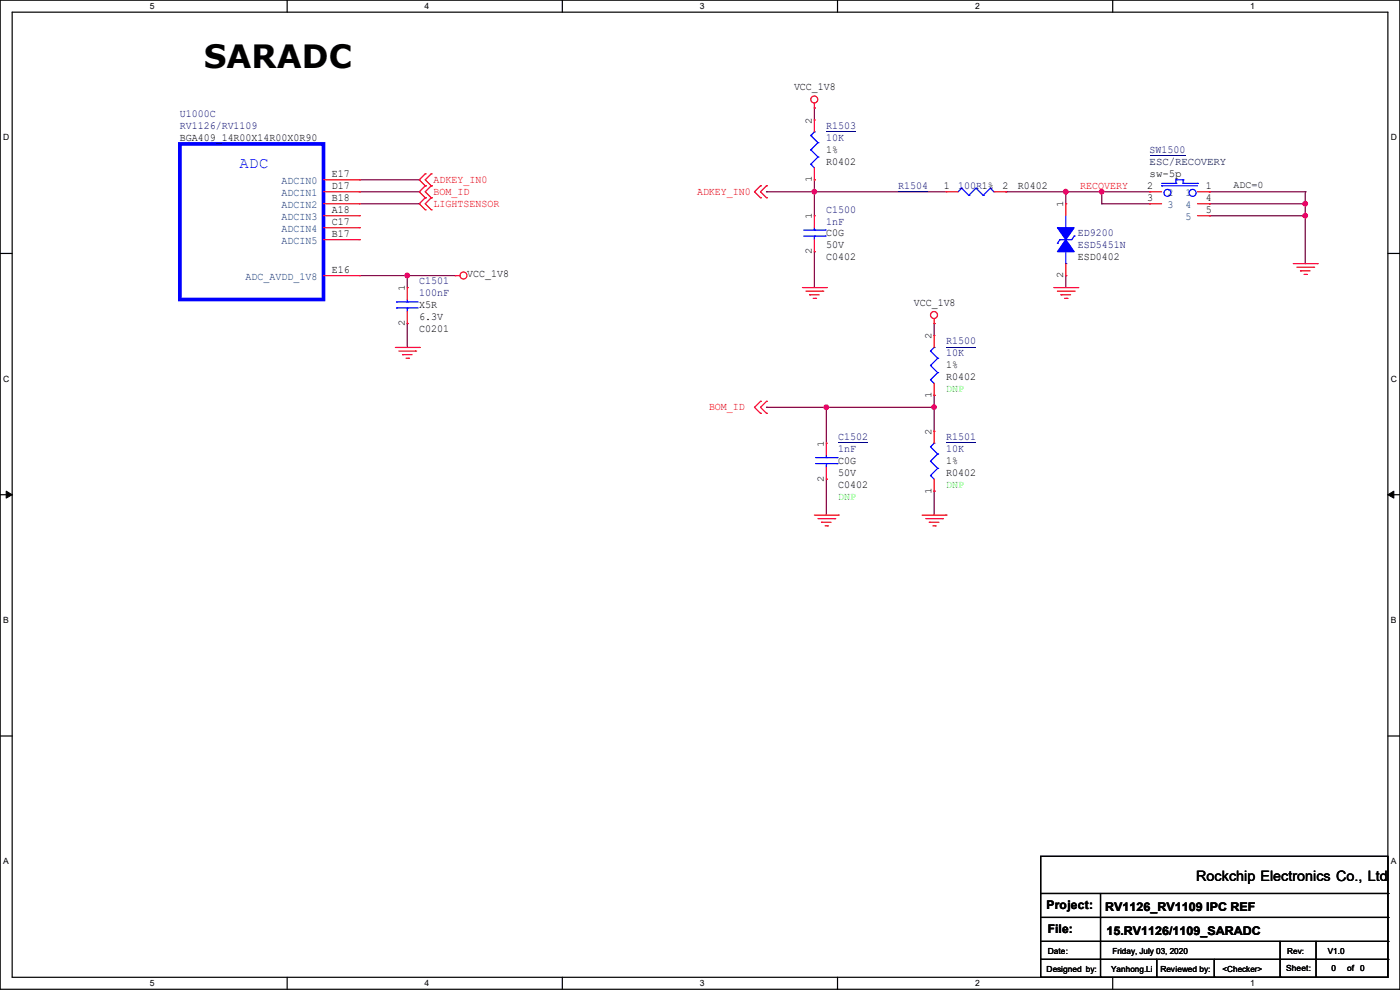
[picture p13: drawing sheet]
<svg xmlns="http://www.w3.org/2000/svg" width="297mm" height="210mm" viewBox="0 0 297 210" stroke-linecap="round" stroke-linejoin="round" font-family="sans-serif">
<defs><g id="words">
<text font-size="6.8" x="43.2" y="14.5">SARADC</text>
<text font-size="3.3" fill="#00f" x="50.8" y="35.7">ADC</text>
<text font-size="3" x="253.8" y="186.9">Rockchip Electronics Co., Ltd</text>
<g font-size="2.5">
<text x="222" y="192.9">Project:</text>
<text x="222.3" y="198">File:</text>
<text x="234.5" y="193.2">RV1126_RV1109 IPC REF</text>
<text x="234.7" y="198.2">15.RV1126/1109_SARADC</text>
</g>
<g font-size="2.3">
<text x="168.4" y="19.2">VCC_1V8</text>
<text x="38.1" y="29.8">BGA409_14R00X14R00X0R90</text>
<text x="175.3" y="34.9">R0402</text>
<text x="175.3" y="32.4">1%</text>
<text x="70.4" y="37.6">E17</text>
<text x="70.4" y="40.1">D17</text>
<text x="200.2" y="40.1">1</text>
<text x="212.6" y="40.1">2</text>
<text x="215.9" y="40">R0402</text>
<text x="243.4" y="40.1">2</text>
<text x="243.9" y="37.5">sw-5p</text>
<text x="255.8" y="40.1">1</text>
<text x="70.4" y="42.7">B18</text>
<text x="70.4" y="45.2">A18</text>
<text x="70.4" y="47.8">C17</text>
<text x="243.4" y="42.7">3</text>
<text x="255.8" y="42.7">4</text>
<text x="255.8" y="45.2">5</text>
<text x="70.4" y="50.3">B17</text>
<text x="175.3" y="50.2">C0G</text>
<text x="175.3" y="52.7">50V</text>
<text x="70.4" y="57.9">E16</text>
<text x="99.1" y="58.8">VCC_1V8</text>
<text x="175.3" y="55.2">C0402</text>
<text x="228.6" y="55.2">ESD0402</text>
<text x="88.9" y="65.4">X5R</text>
<text x="193.8" y="64.9">VCC_1V8</text>
<text x="88.9" y="70.5">C0201</text>
<text x="88.9" y="67.9">6.3V</text>
<text x="200.7" y="80.6">R0402</text>
<text x="200.7" y="78.1">1%</text>
<text x="177.8" y="98.4">C0G</text>
<text x="177.8" y="101">50V</text>
<text x="200.7" y="101">R0402</text>
<text x="200.7" y="98.4">1%</text>
<text x="177.8" y="103.5">C0402</text>
</g>
<g font-size="2.3" fill="#000080">
<text x="38.1" y="24.8">U1000C</text>
<text x="38.1" y="27.3">RV1126/RV1109</text>
<text x="175.3" y="27.3">R1503</text>
<text x="175.3" y="29.8">10K</text>
<text x="243.9" y="32.4">SW1500</text>
<text x="190.5" y="40">R1504</text>
<text x="203.2" y="40">100R1%</text>
<text x="175.3" y="45.1">C1500</text>
<text x="175.3" y="47.6">1nF</text>
<text x="228.6" y="50.2">ED9200</text>
<text x="228.6" y="52.7">ESD5451N</text>
<text x="88.9" y="60.3">C1501</text>
<text x="88.9" y="62.9">100nF</text>
<text x="200.7" y="73">R1500</text>
<text x="200.7" y="75.6">10K</text>
<text x="177.8" y="93.3">C1502</text>
<text x="177.8" y="95.9">1nF</text>
<text x="200.7" y="93.3">R1501</text>
<text x="200.7" y="95.9">10K</text>
</g>
<text font-size="2.3" fill="#000040" x="243.9" y="34.9">ESC/RECOVERY</text>
<g font-size="2.3" fill="#004080">
<text x="59.7" y="39.1">ADCIN0</text>
<text x="59.7" y="41.6">ADCIN1</text>
<text x="247.7" y="41.6">2</text>
<text x="251.5" y="41.6">1</text>
<text x="59.7" y="44.2">ADCIN2</text>
<text x="59.7" y="46.7">ADCIN3</text>
<text x="247.7" y="44.2">3</text>
<text x="251.5" y="44.2">4</text>
<text x="251.5" y="46.7">5</text>
<text x="59.7" y="49.2">ADCIN4</text>
<text x="59.7" y="51.8">ADCIN5</text>
<text x="52.1" y="59.4">ADC_AVDD_1V8</text>
</g>
<g font-size="2.3" fill="#f00">
<text x="92" y="38.7">ADKEY_IN0</text>
<text x="92" y="41.3">BOM_ID</text>
<text x="147.9" y="41.3">ADKEY_IN0</text>
<text x="229.2" y="40.2">RECOVERY</text>
<text x="92" y="43.8">LIGHTSENSOR</text>
<text x="150.4" y="87">BOM_ID</text>
</g>
<g font-size="2.3" fill="#0f0">
<text x="200.7" y="83.2">DNP</text>
<text x="177.8" y="106">DNP</text>
<text x="200.7" y="103.5">DNP</text>
</g>
<g font-size="2.1">
<text x="172.2" y="26.2" transform="rotate(-90 172.2 26.2)">2</text>
<text x="172.2" y="38.7" transform="rotate(-90 172.2 38.7)">1</text>
<text x="261.7" y="39.8">ADC=0</text>
<text x="172.2" y="46.5" transform="rotate(-90 172.2 46.5)">1</text>
<text x="225.6" y="44" transform="rotate(-90 225.6 44)">1</text>
<text x="172.2" y="53.9" transform="rotate(-90 172.2 53.9)">2</text>
<text x="225.6" y="59" transform="rotate(-90 225.6 59)">2</text>
<text x="85.9" y="61.8" transform="rotate(-90 85.9 61.8)">1</text>
<text x="85.9" y="69.1" transform="rotate(-90 85.9 69.1)">2</text>
<text x="197.6" y="71.9" transform="rotate(-90 197.6 71.9)">2</text>
<text x="197.6" y="84.4" transform="rotate(-90 197.6 84.4)">1</text>
<text x="174.8" y="94.8" transform="rotate(-90 174.8 94.8)">1</text>
<text x="197.6" y="92.2" transform="rotate(-90 197.6 92.2)">2</text>
<text x="174.8" y="102.2" transform="rotate(-90 174.8 102.2)">2</text>
<text x="197.6" y="104.7" transform="rotate(-90 197.6 104.7)">1</text>
</g>
<g font-size="1.8">
<text x="31.8" y="1.9">5</text>
<text x="90.1" y="1.9">4</text>
<text x="148.5" y="1.9">3</text>
<text x="206.8" y="1.9">2</text>
<text x="265.2" y="1.9">1</text>
<text x=".7" y="29.8">D</text>
<text x="295.1" y="29.8">D</text>
<text x=".7" y="80.9">C</text>
<text x="295.1" y="80.9">C</text>
<text x=".7" y="132.1">B</text>
<text x="295.1" y="132.1">B</text>
<text x=".7" y="183.3">A</text>
<text x="295.1" y="183.3">A</text>
<text x="222.3" y="202.3">Date:</text>
<text x="236" y="202.3">Friday, July 03, 2020</text>
<text x="281.7" y="202.3">V1.0</text>
<text x="31.8" y="209.2">5</text>
<text x="90.1" y="209.2">4</text>
<text x="148.5" y="209.2">3</text>
<text x="206.8" y="209.2">2</text>
<text x="222" y="206.1">Designed by:</text>
<text x="235.7" y="206.1">Yanhong.Li</text>
<text x="246.2" y="206.1">Reviewed by:</text>
<text x="259.4" y="206.1">&lt;Checker&gt;</text>
<text x="265.2" y="209.2">1</text>
<text x="272.8" y="205.9">Sheet:</text>
<text x="282.5" y="205.9">0</text>
<text x="285.8" y="205.9">of 0</text>
</g>
<text font-size="1.7" x="273.1" y="202.3">Rev:</text>
</g></defs>
<path d="M0 0h297v209.8h-297zM2.6 2.6h291.8v204.7h-291.8z" fill="none" stroke="#000" stroke-width=".25"/>
<g fill="#fff">
<path d="M31.7 .3h1v2h-1z"/>
<path d="M31.7 207.6h1v1.9h-1z"/>
</g>
<path d="M60.9 0v2.6M60.9 207.3v2.5" fill="none" stroke="#000" stroke-width=".25"/>
<g fill="#fff">
<path d="M90.1 .3h1v2h-1z"/>
<path d="M90.1 207.6h1v1.9h-1z"/>
</g>
<path d="M119.3 0v2.6M119.3 207.3v2.5" fill="none" stroke="#000" stroke-width=".25"/>
<g fill="#fff">
<path d="M148.5 .3h.9v2h-.9z"/>
<path d="M148.5 207.6h.9v1.9h-.9z"/>
</g>
<path d="M177.7 0v2.6M177.7 207.3v2.5" fill="none" stroke="#000" stroke-width=".25"/>
<g fill="#fff">
<path d="M206.8 .3h1v2h-1z"/>
<path d="M206.8 207.6h1v1.9h-1z"/>
</g>
<path d="M236.1 0v2.6M236.1 207.3v2.5" fill="none" stroke="#000" stroke-width=".25"/>
<g fill="#fff">
<path d="M265.2 .3h1v2h-1z"/>
<path d="M265.2 207.6h1v1.9h-1z"/>
<path d="M.7 28.2h1.2v1.9h-1.2z"/>
<path d="M295.1 28.2h1.2v1.9h-1.2z"/>
<path d="M.7 79.3h1.2v2h-1.2z"/>
<path d="M295.1 79.3h1.2v2h-1.2z"/>
</g>
<path d="M0 53.8h2.6M294.4 53.8h2.6" fill="none" stroke="#000" stroke-width=".25"/>
<g fill="#fff">
<path d="M.7 130.5h1.2v2h-1.2z"/>
<path d="M295.1 130.5h1.1v2h-1.1z"/>
</g>
<path d="M0 104.9h2.6M294.4 104.9h2.6" fill="none" stroke="#000" stroke-width=".25"/>
<path d="M1.3 104.2l1.3 .7-1.3 .8zM294.4 104.9l1.3-.7v1.5z" fill="#000" stroke="#000" stroke-width=".21"/>
<g fill="#fff">
<path d="M.7 181.7h1.2v2h-1.2z"/>
<path d="M295.1 181.7h1.1v2h-1.1z"/>
</g>
<g fill="none" stroke="#000" stroke-width=".25">
<path d="M0 156.1h2.6M294.4 156.1h2.6M220.8 181.7h73.6v25.6h-73.6zM220.8 189.5h73.6M220.8 194.6h73.6M220.8 199.7h73.6M233.5 189.5v17.8M271.6 199.7v7.6M279.2 199.7v7.6M294.4 189.5h.1M294.4 194.6h.1M294.4 199.7h.1"/>
<path d="M220.8 203.5h73.6M233.5 207.3h.1M245.4 207.3h.1M245.4 203.5v3.8M257.6 207.3h.1M257.6 203.5v3.8M271.6 207.3h.1M279.2 207.3h.1M294.4 203.5h.1"/>
</g>
<g fill="none" stroke="#800040" stroke-width=".25">
<path d="M76.2 38.1h12.7M88.9 38.1h.1M172.8 22.9h.1M172.8 38.1h.1M172.8 22.9v2.5M172.8 38.1v7.7M76.2 58.5h20.4M76.2 40.7h12.7M76.2 43.2h12.7M86.4 58.5h.1M86.4 58.5v2.5M88.9 40.7h.1"/>
<path d="M88.9 43.2h.1M162.6 40.7h.1M162.6 40.7h38.1M172.8 53.4h.1M172.8 40.7h.1M172.8 53.4v7.6M213.4 40.7h.1M213.4 40.7h30.5M226.1 58.5h.1M226.1 40.7h.1M226.1 40.7v2.5M226.1 58.5v2.5"/>
<path d="M233.7 43.2h.1M233.7 40.7h.1M233.7 43.2h10.2M233.7 40.7v2.5M256.6 45.8h.1M256.6 40.7h.1M256.6 43.2h.1M256.6 40.7h20.3M256.6 43.2h20.3M256.6 45.8h20.3M276.9 40.7h.1M276.9 43.2h.1"/>
<path d="M276.9 45.8h.1M276.9 40.7v15.2M86.4 68.6h.1M86.4 68.6v5.1M198.2 68.6h.1M198.2 68.6v2.6M162.6 86.4h.1M162.6 86.4h35.6M175.3 86.4h.1M175.3 86.4v7.6M198.2 83.9h.1M198.2 86.4h.1"/>
<path d="M198.2 83.9v7.6M175.3 101.6h.1M175.3 101.6v7.7M198.2 104.2h.1M198.2 104.2v5.1"/>
</g>
<g fill="#f0f" stroke="#f0f" stroke-width=".25">
<circle cx="86.4" cy="58.4" r=".49"/>
<circle cx="198.1" cy="86.4" r=".49"/>
<circle cx="175.3" cy="86.4" r=".49"/>
<circle cx="226.1" cy="40.7" r=".49"/>
<circle cx="276.9" cy="43.2" r=".49"/>
<circle cx="172.7" cy="40.7" r=".49"/>
<circle cx="276.9" cy="45.7" r=".49"/>
<circle cx="233.7" cy="40.7" r=".49"/>
</g>
<g fill="none" stroke="#f00" stroke-width=".25">
<path d="M68.6 38.1h7.6M76.2 38.1h.1M90.2 36.9h.1M90.2 39.4h.1M90.2 36.9l-1.3 1.2 1.3 1.3M90.2 39.4l-1.3 1.3 1.3 1.3M91.5 39.4h.1M91.5 36.9h.1M91.5 36.9l-1.3 1.2 1.3 1.3M91.5 39.4l-1.3 1.3 1.3 1.3M161.3 39.4h.1M161.3 39.4l-1.2 1.3 1.2 1.3"/>
<path d="M162.6 39.4h.1M162.6 39.4l-1.3 1.3 1.3 1.3M172.8 22.9h.1M172.8 38.1h.1M172.8 25.4h.1M172.8 21.9v1M172.8 25.4v2.6M172.8 35.6v2.5M68.6 58.5h7.6M68.6 40.7h7.6M68.6 43.2h7.6M68.6 45.8h7.6"/>
<path d="M68.6 48.3h7.6M68.6 50.8h7.6M76.2 40.7h.1M76.2 43.2h.1M76.2 45.8h.1M76.2 48.3h.1M76.2 50.8h.1M76.2 58.5h.1M90.2 42h.1M90.2 44.5h.1M90.2 42l-1.3 1.2 1.3 1.3M91.5 42h.1"/>
<path d="M91.5 44.5h.1M91.5 42l-1.3 1.2 1.3 1.3M96.6 58.5h.1M96.6 58.5h1M161.3 42h.1M162.6 42h.1M172.8 45.8h.1M172.8 53.4h.1M172.8 45.8v2.5M172.8 50.8v2.6M200.7 40.7h.1M200.7 40.7h2.5"/>
<path d="M210.9 40.7h2.5M213.4 40.7h.1M226.1 43.2h.1M226.1 58.5h.1M226.1 43.2v2.6M226.1 55.9v2.6M243.9 40.7h.1M243.9 43.2h.1M243.9 40.7h2.5M243.9 43.2h2.5M254 40.7h2.6M254 43.2h2.6"/>
<path d="M254 45.8h2.6M256.6 40.7h.1M256.6 43.2h.1M256.6 45.8h.1M274.4 55.9h5M275.1 56.7h3.6M275.9 57.4h.1M275.9 57.4h2M276.6 58.2h.6M277.2 58.2h.1M278.7 56.7h.1M279.4 55.9h.1"/>
<path d="M83.9 73.7h5M84.6 74.5h3.6M85.4 75.2h.1M85.4 75.2h2M86.1 76h.6M86.4 61h.1M86.4 68.6h.1M86.4 61v2.5M86.4 66.1v2.5M86.7 76h.1M88.2 74.5h.1M88.9 73.7h.1"/>
<path d="M170.2 61h5.1M171 61.8h3.5M171.7 62.5h.1M171.7 62.5h2.1M172.5 63.3h.5M173 63.3h.1M174.5 61.8h.1M175.3 61h.1M198.2 68.6h.1M198.2 71.2h.1M198.2 67.6v1M198.2 71.2v2.5"/>
<path d="M223.6 61h5M224.3 61.8h3.6M225.1 62.5h.1M225.1 62.5h2M225.8 63.3h.6M226.4 63.3h.1M227.9 61.8h.1M228.6 61h.1M161.3 87.7h.1M161.3 85.1h.1M161.3 85.1l-1.2 1.3 1.2 1.3M162.6 87.7h.1"/>
<path d="M162.6 85.1h.1M162.6 85.1l-1.3 1.3 1.3 1.3M175.3 94h.1M175.3 94v2.6M175.3 99.1v2.5M198.2 83.9h.1M198.2 91.5h.1M198.2 81.3v2.6M198.2 91.5v2.5M172.8 109.3h5M173.5 110h3.6M174.3 110.8h.1"/>
<path d="M174.3 110.8h2M175 111.5h.6M175.3 101.6h.1M175.6 111.5h.1M177.1 110h.1M177.8 109.3h.1M195.6 109.3h5.1M196.4 110h3.5M197.1 110.8h.1M197.1 110.8h2.1M197.9 111.5h.5M198.2 104.2h.1"/>
<path d="M198.2 101.6v2.6M198.4 111.5h.1M199.9 110h.1M200.7 109.3h.1"/>
<circle cx="172.7" cy="21.1" r=".74"/>
<circle cx="98.3" cy="58.4" r=".74"/>
<circle cx="198.1" cy="66.8" r=".74"/>
</g>
<g fill="none" stroke="#00f" stroke-width=".25">
<path d="M172 34.8h.1M172 31.8h.1M172 28.7h.1M172 34.8l.8 .8M172 31.8l1.5 1.5M172 28.7l1.5 1.6M172.8 28h.1M172.8 28l-.8 .7M173.5 33.3h.1M173.5 30.3h.1M173.5 33.3l-1.5 1.5M173.5 30.3l-1.5 1.5"/>
<path d="M204 39.9h.1M204 39.9l-.8 .8M204 39.9l1.5 1.5M207.1 39.9h.1M207.1 39.9l-1.6 1.5M207.1 39.9l1.5 1.5M210.1 39.9h.1M210.1 39.9l-1.5 1.5M210.1 39.9l.8 .8M246.4 39.4h.1M246.4 38.9h3.1M246.4 39.4h7.6"/>
<path d="M249.5 38.1h.1M249.5 38.9h.1M249.5 38.1v.8M249.5 38.1h1.5M251 38.1h.1M251 38.9h.1M251 38.1v.8M251 38.9h3M254 38.9h.1M170.5 50.1h4.5M170.5 48.8h4.5M172.8 48.8h.1"/>
<path d="M172.8 50.1h.1M172.8 48.3v.5M172.8 50.1v.7M175 50.1h.1M175 48.8h.1M205.5 41.4h.1M208.6 41.4h.1M210.9 40.7h.1M224.3 51.6h.1M224.8 50.8h.1M224.8 50.8l-.5 .8M226.1 48.3h.1"/>
<path d="M226.1 55.9h.1M226.1 45.8v2.5M226.1 53.4v2.5M227.9 50.1h.1M227.9 50.1l-.5 .7h-2.6M84.1 65.3h.1M84.1 64.1h.1M84.1 65.3h4.6M84.1 64.1h4.6M86.4 64.1h.1M86.4 65.3h.1M86.4 63.5v.6"/>
<path d="M86.4 65.3v.8M197.4 77.5h.1M197.4 74.5h.1M197.4 77.5l1.5 1.5M197.4 74.5l1.5 1.5M198.2 73.7h.1M198.2 73.7l-.8 .8M198.9 79h.1M198.9 76h.1M198.9 79l-1.5 1.6M198.9 76l-1.5 1.5M173 98.3h4.6"/>
<path d="M173 97.1h4.6M175.3 97.1h.1M175.3 98.3h.1M175.3 96.6v.5M175.3 98.3v.8M177.6 98.3h.1M177.6 97.1h.1M197.4 80.6h.1M197.4 97.8h.1M197.4 94.8h.1M197.4 80.6l.8 .7M197.4 97.8l1.5 1.6"/>
<path d="M197.4 94.8l1.5 1.5M198.2 94h.1M198.2 94l-.8 .8M198.9 99.4h.1M198.9 96.3h.1M198.9 99.4l-1.5 1.5M198.9 96.3l-1.5 1.5M197.4 100.9h.1M197.4 100.9l.8 .7"/>
<circle cx="247.7" cy="40.9" r=".74"/>
<circle cx="253" cy="40.9" r=".74"/>
</g>
<g fill="#00f" stroke="#00f" stroke-width=".25">
<path d="M224.3 48.3h3.6l-1.8 2.5z" fill-rule="evenodd"/>
<path d="M226.1 50.8l1.8 2.6h-3.6z" fill-rule="evenodd"/>
</g>
<path d="M175.3 27.9h6.4M243.9 33h7.6M190.5 40.6h6.4M200.7 73.6h6.4M177.8 93.9h6.4M200.7 93.9h6.4" fill="none" stroke="#000080" stroke-width=".21"/>
<path d="M38.1 30.5h30.5v33h-30.5z" fill="none" stroke="#00f" stroke-width=".76"/>
<use href="#words"/>
</svg>
